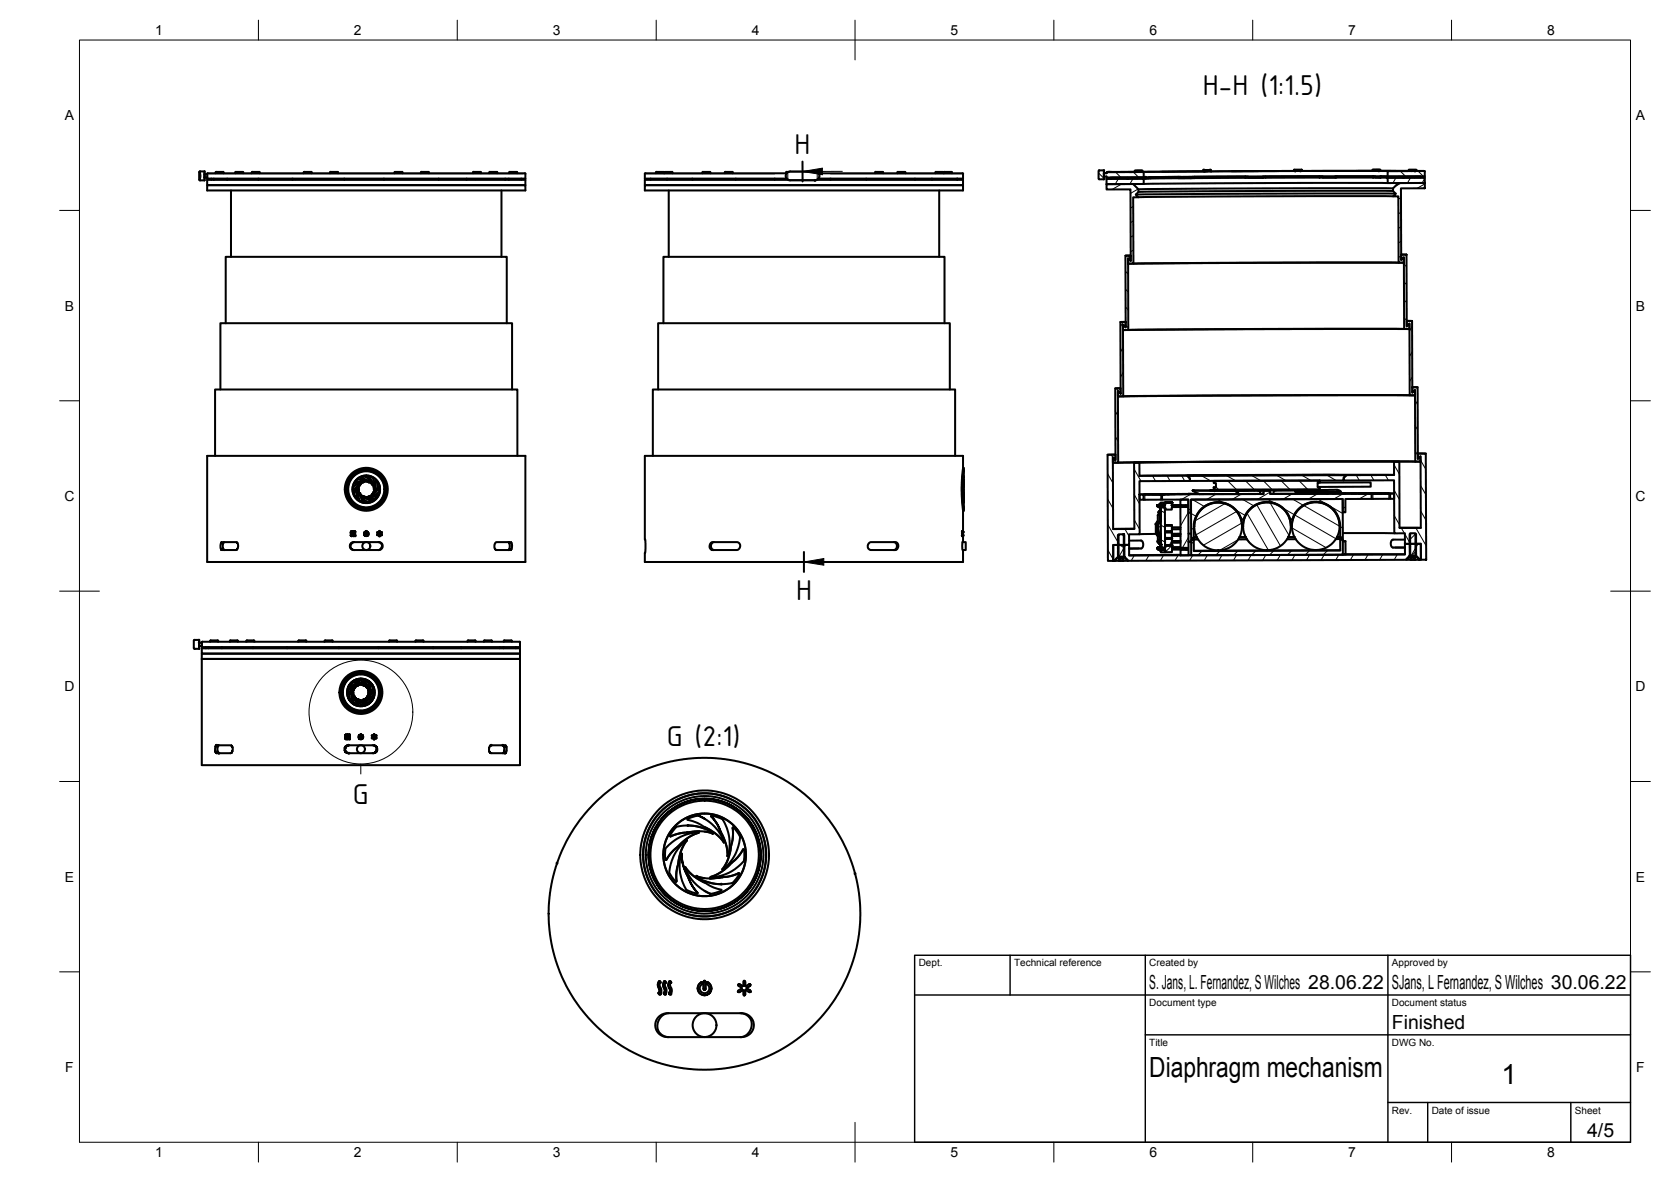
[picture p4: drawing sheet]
<svg xmlns="http://www.w3.org/2000/svg" width="420mm" height="297mm" viewBox="0 0 420 297" stroke-linecap="round" stroke-linejoin="round" font-family="sans-serif">
<defs><g id="words">
<g font-size="7.8">
<text x="302.4" y="23.9">H-H (1:1.5)</text>
<text x="199.8" y="38.6">H</text>
<text x="200.2" y="150.7">H</text>
<text x="167.7" y="187.5">G (2:1)</text>
<text x="88.7" y="202">G</text>
</g>
<g font-size="7">
<text x="289" y="270.6">Diaphragm mechanism</text>
<text x="377.5" y="272.3">1</text>
</g>
<g font-size="4.9">
<text x="289" y="248.5">S. Jans, L. Fernandez, S Wilches 28.06.22</text>
<text x="350" y="248.5">SJans, L Fernandez, S Wilches 30.06.22</text>
<text x="350" y="258.6">Finished</text>
<text x="399.1" y="285.7">4/5</text>
</g>
<g font-size="3.5">
<text x="39" y="8.8">1</text>
<text x="89" y="8.8">2</text>
<text x="139" y="8.8">3</text>
<text x="189" y="8.8">4</text>
<text x="239" y="8.8">5</text>
<text x="289" y="8.8">6</text>
<text x="339" y="8.8">7</text>
<text x="389" y="8.8">8</text>
<text x="16.3" y="30.2">A</text>
<text x="411.3" y="30.2">A</text>
<text x="16.3" y="78">B</text>
<text x="411.3" y="78">B</text>
<text x="16.2" y="125.9">C</text>
<text x="411.2" y="125.9">C</text>
<text x="16.2" y="173.7">D</text>
<text x="411.2" y="173.7">D</text>
<text x="16.3" y="221.6">E</text>
<text x="411.3" y="221.6">E</text>
<text x="16.4" y="269.4">F</text>
<text x="411.4" y="269.4">F</text>
<text x="39" y="290.8">1</text>
<text x="89" y="290.8">2</text>
<text x="139" y="290.8">3</text>
<text x="189" y="290.8">4</text>
<text x="239" y="290.8">5</text>
<text x="289" y="290.8">6</text>
<text x="339" y="290.8">7</text>
<text x="389" y="290.8">8</text>
</g>
<g font-size="2.5">
<text x="231" y="242.9">Dept.</text>
<text x="255" y="242.9">Technical reference</text>
<text x="289" y="242.9">Created by</text>
<text x="350" y="242.9">Approved by</text>
<text x="289" y="252.8">Document type</text>
<text x="350" y="252.8">Document status</text>
<text x="289" y="262.9">Title</text>
<text x="350" y="262.9">DWG No.</text>
<text x="350" y="279.9">Rev.</text>
<text x="360" y="279.9">Date of issue</text>
<text x="396" y="279.9">Sheet</text>
</g>
</g></defs>
<!-- layer: Visible -->
<g fill="none" stroke="#000" stroke-width=".51">
<path d="M50.2 45.3h1.2M50.2 43.1h1.2M50.3 43.1l-.2 .1v2l.2 .1M51.4 43.1v2.2M51.4 43.8l.1 .8zM51.4 43.1l.1 .7h.6M52.1 45.2h80v1.3h-80zM52.1 46.5h80v1.4h-80zM52.1 43.8v.8M52.1 44.6h-.6l-.1 .7M52.2 43.5h79.8M52.2 43.5l-.1 .3"/>
<path d="M53.1 44.9v.3M53.8 44.9v.3M54.3 43.2h1.9v.3M54.3 43.2l-.1 .3M57.1 44.9v.3M58.1 47.9v16.6M59.2 43.5l.1-.3h1.8l.1 .3M65 44.9v.3M65.2 43.2h-1.8l-.1 .3M65.2 43.2l.1 .3M73.5 44.9v.3M76.4 43.5l.1-.3h1.8l.1 .3"/>
<path d="M83 43.5l.1-.3h1.9v.3M86.6 44.9v.3M96.5 44.9v.3M99.2 43.5l.1-.3h1.9v.3M105.8 43.3v.2M105.8 43.3h2M107.8 43.3v.2M110.3 44.9v.3M117.3 44.9v.3M118.9 43.5l.2-.3h1.8v.3M123.2 43.2h1.8v.3M123.2 43.2l-.2 .3"/>
<path d="M126.1 47.9v16.6M127 44.9v.3M127.9 44.9v.3M129.9 43.2h-1.7l-.2 .3M129.9 43.2l.1 .3M131.1 44.9v.3M132 43.5l.1 1.4h-80v-.3M162.1 46.5h80v1.4h-80zM162.3 43.5h35.5M162.3 43.5l-.2 1.4h35.7M163.6 44.9v.3M166.8 43.2h-1.7l-.2 .3"/>
<path d="M166.8 43.2l.1 .1M166.9 43.3v.2M167.1 43.5l.1-.3h1.9v.3M167.7 44.9v.3M168.1 47.9v16.6M174.1 44.9v.3M178.6 43.3v.2M178.6 43.3l-1.9-.1-.1 .3M182.2 43.5l.2-.3h1.8v.3M185 44.9v.3M194.8 44.9v.3M197.7 43.3v.2"/>
<path d="M197.8 43.5l.8-.4h6.3a1.12 1.12 0 0 1 1.2 1.1 1.12 1.12 0 0 1-1.2 1.1h-6.5l-.4-.2-.4-.5v-.6zM198.2 45.2h-36.1v1.3h80v-1.3h-36.7M198.2 43.2l-.5 .1M205.4 43.2h1.2v.3M205.8 43.5h36.2M208.8 44.9v.3M217.8 44.9v.3M222 43.3v.2M222.1 43.3l-1.9-.1-.2 .3M225.6 43.5l.2-.3h1.8v.3M230.1 44.9v.3M234.3 44.9v.3"/>
<path d="M235.2 43.5l.1-.3h1.9v.3M236.2 47.9v16.6M237.4 43.5l.1-.3h1.8l.1 .3M240.7 44.9v.3M242 43.5l.1 1.4h-36.3M276.3 42.8h.1M276.4 42.8h1.2v2.2M276.4 42.8l-.2 .2v2h1.4M277.6 42.8v.7M277.6 44.3v.7M278.2 44.9h9.4v1.3l-9.4 .1zM278.2 46.3l6.7-.1 1.3 1.4 .1 .6-.7 .7 .7 .7h-1.4l.1 16.6h-1.3l-.1-1.3 .7 .7-.1-18h-6z"/>
<path d="M278.4 43.3l-.2 .2h-.6v.9h.6v.2h9.4M278.4 43.3l9.1-.1 .1 1.4M279.3 44.6h4.1v.3h-4.1zM279.3 44.9h-1.1M283.4 44.9h.1M283.5 44.6h4.3v.3h-4.3zM283.9 43.2h2M285.3 43.2l-7 .1M285.3 43.2v-.3l.3-.1h1.6l.1 .4M285.7 43.2h.1M287 43.2h-1.6M287.3 43.2h-2"/>
<path d="M288 44.5h.1M288.1 44.5v.4M288.1 44.9h-.3M288.1 44.5l-.3 .1M288.9 44.9h-.8M289.3 44.8l-1.2 .1M296.4 44.5l.1 .3h2.8M296.5 44.4l-7.6 .1M296.5 44.8l-7.2 .1M296.8 44.5h-.4M299.3 44.4v.4M299.7 44.8h-2.9"/>
<path d="M302.5 43l-15.2 .1M302.5 43.1l.1-.4h1.8l.1 .4M303.6 43.1h-11.4M304.5 43l-2 .1M304.6 43l-.1 .1M313.1 44.4v.3M313.8 44.4h-14.1M317.5 44.4v.3l-18.2 .1M317.6 44.7h-3.8M317.7 44.3l.5 .1M325.9 43h-16.2M326.9 43h.5"/>
<path d="M327.4 42.9l-22.9 .1M331.8 44.3v.3M331.8 44.6l-14.3 .1M331.8 44.3h-13.6M332.5 44.3h-.7M335.8 44.6h11.3M335.8 44.6h-3.3M335.8 44.6h-4M345.1 42.9l-17.8 .1v-.4h-1.9v.4M345.1 42.9l.1-.3h1.8l.1 .3M345.2 42.9l-15 .1M345.2 44.3v.3"/>
<path d="M345.8 44.3h-10v.3M345.8 44.6h1.3M345.8 43h7.5a.59 .59 0 0 0 .9-.3l1.9-.1 .1 .4M346.1 42.9h1M347.1 42.9h-2M347.1 42.9h7.1M347.1 44.3v.3M347.1 44.6l1.6 .1M347.2 44.3h1.5M348.7 44.4l4-.1 .1 .4h-4.1zM348.9 44.7l9.3-.1 .1 1.4h-9.4zM348.9 44.3l-61.3 .3"/>
<path d="M348.9 46l-61.3 .2M348.9 43.1l9.2-.1 .1 1.3-9.3 .1zM350.3 47.3l1.3-1.3h6.7v1.3h-6v18l.7-.6-.1 1.3h-1.2l-.1-16.7h-1.3l.6-.6-.6-.7zM350.3 47.3l-64 .3M350.3 48l-64 .2M350.3 49.3l-64 .3M350.9 48.7l-65.3 .2M352.8 44.7h.1M352.9 44.3h4.3v.3l-4.3 .1zM354.6 43h1.4M356.2 42.9l2 .1M356.2 43h-2"/>
<path d="M357.2 44.6h1.1M283 64.2h1.3v1.4l-.7-.7 .1 18h-1.3v-1.3l.6 .7zM283.7 66.2h.1M284.3 64.2h-1.3M351.7 66l-66.7 .2M352.3 63.9l1.4 .1M352.3 64h1.4v18l.7-.7-.1 1.4h-1.2l-.1-18-.7 .6zM353 66h-36.8l-32.5 .3M353 65.9v.1M55.4 97.9v-16.7h73.4v16.7M56.7 81.2v-16.7h70.7v16.7M165.5 97.9v-16.7h73.3v16.7"/>
<path d="M166.8 81.2v-16.7h70.7v16.7M280.4 97.6h1.3l.1 1.3-.7-.6 .1 18-1.4-.1v-1.3l.7 .7zM281.1 99.5v.1M281.7 80.9h1.3v1.4l-.6-.7v18l-1.3-.1v-1.2l.7 .6zM281.8 97.5l-1.4 .1M282.4 82.9h.1M283 80.9h-1.3M353.1 82.7l-69.4 .2M353.7 80.6l1.3 .1M353.7 80.7h1.3l.1 18 .7-.7-.1 1.3h-1.2l-.1-18-.7 .7zM354.4 82.7h-41.7l-30.3 .3M354.4 82.6h.1"/>
<path d="M354.5 99.3h-36l-36.1 .3M355.1 97.3h1.3M355.1 97.3h1.3l.1 18 .7-.6-.1 1.3h-1.2l-.1-18-.7 .7zM355.8 99.4h-35.5l-39.2 .2M355.8 99.3h.1M52.1 114.6h80v26.6h-80zM54.1 114.6v-16.7h76v16.7M90.7 120l.9-.3 .7 .4 .9 .7 .5 1.1-1-.9zM91.6 119.7l.5 .2M92.7 119.7l.9 .3 .3 .6 .3 1.1-.1 1.4-.3-1.4zM92.7 119.7l1.1 2.1 .2 1.3M164.1 114.6v-16.7h76.1v16.7"/>
<path d="M242.1 117.6h.2v.2l-.3 5.9 .3 4.7M242.1 117.6l-.3 4.8 .3 6M242.1 117.6v-3h-80v20.9l.2 1-.2 4.7h80v-3M242.3 118.4h.1M242.3 119.7h.1M242.3 118.4l-.2 3.5 .2 5.6M242.3 118.4l-.3 3.4 .3 5.7M242.3 117.6l-.4 4.2 .1 3.3 .3 3.3M242.3 118l-.3 3.9 .3 6-.3-4.6zM278.5 114.3h2v1.3l-.7-.7 .1 18.1 5.3-.1v-16.6h1.3v3.3l12-.1 .7 .7v.7h-12.7l.1 13.4h-2.7v2.6l-4 .1v4h-1.3zM279.8 116.2h.1M280.5 114.2l-2 .1"/>
<path d="M286.2 116.2l-6.4 .1M298.5 119.5l40-.1-.6 .7v.6l-38.7 .2v-.7zM338.5 119.4l-40 .1M350.5 116l-64 .2M350.5 119.3l-64 .3M350.8 116h6.4M351.9 116l-66.7 .2M355.9 116h-37.4l-37.3 .3M356.5 113.9l2 .1M357.2 115.9h.1M55.6 136.3l3.8-.1 .4 .6v.9l-.4 .5h-3.6l-.4-.7zM56.4 136.2l-.2 .2-.2 .6 .1 .8 .3 .4"/>
<path d="M88.2 136.6l.6-.4h6.6l.7 .5 .1 .7-.4 .6-.5 .2h-6.5l-.5-.2-.3-.4v-.6zM88.3 133.5l.2 .8-.1 .3-.2-.6zM88.3 134.5h.1M88.3 133.6h.1M88.3 134.1h.1M88.3 134.5v.1M88.3 133.5l-.1 .3 .1 .7M88.7 134.5h.1M88.7 133.5l.2 .7-.1 .4-.2-.7zM88.7 134.5l.1 .1M88.8 133.5l-.2 .3 .1 .7M88.9 123.4h.1"/>
<path d="M89.1 136.2l-.6 .3-.4 .6 .2 .8 .8 .3M89.1 122.1l1.2-.7 1.3-.3-1.4 .8-1.4 1.5v-1zM89.1 133.6h.2l-.1 1zM89.1 134.5h.1M89.1 133.6h.1M89.1 134.1h.1M89.2 134.5v.1M89.2 133.5l-.1 .2 .1 .8M89.2 121.4h.1M89.6 120.8l.4-.2 1.2-.1 1.6 .7-1.5-.2-2.1 .4zM89.7 125.2h.1M89.8 122.3l-.9 1.1"/>
<path d="M89.9 123.8l-.2 1.4M90.1 122.2l.5-.5-.6 1.3-.3 2.2-.6-.9 .3-1zM90.1 122.9l.3 1.3 1.1 2-.9-.3-.3-.4-.3-1.3zM90.1 122.9h.1M90.2 122.9l.2 1.2 1 2.1M90.2 122.9h.1M90.5 124l1 1 2 .9-.9 .3-.6-.3-1-.9zM90.5 124h.1M90.5 124l.7 .8 .9 .5M90.6 121.7h.1M90.6 121.8l-.4 .7-.3 1.3M90.6 121.1l-1.3 .3"/>
<path d="M90.7 120.5l1.4 .3M90.8 124.9h.1M91.4 124.8l1.5 .1 2.1-.4-.6 .8-.6 .1-1.3-.1zM91.4 124.8l.7 .1M91.6 121.1l-.9 .4-.9 .8M91.7 121l-1.1 .1M91.7 133.7h.2l-.2 .3 .1 .4 .4 .1 .3-.2-.3-.5 .2-.1 .3 .4-.2 .4-.3 .2-.5-.1-.2-.3zM91.8 133.6l-.3 .7 .4 .4h.4l.3-.3v-.4l-.3-.4M92 133.6h.2l-.1 .7zM92.1 121l.7 .2M92.1 126l.5 .2M92.1 120.6l1.1 .7 .5 .6"/>
<path d="M92.1 125.1l1.4 .3M92.6 126.2h.1M92.6 124.8l1.3-.7 1.5-1.6v1l-.5 .5-1.2 .6zM93.6 124.8l-1.1 .1M93.6 124.2h.1M93.7 121.9h.1M94 123.1h.1M94.3 122.2l-.3 1.2-.4 .8M94.4 120.7l.7 .8-.1 .6-.4 1-1 1.1 .6-1.3zM94.5 120.7l-.2 1.5M94.5 120.7h.1M95 124.5l-1.4 .3"/>
<path d="M95 133.8l.3 .1M95.1 136.2l.7 .3 .3 .6-.3 .8-.7 .3M95.3 134.3l-.3 .2M95.3 134.3h.1M95.3 133.9h.1M95.4 122.5l-1.5 1.6-1.3 .7M95.4 133.5l.1 .4M95.5 134.3l-.1 .4M95.5 134.3h.1M95.5 133.9h.1M95.8 133.8h.1M95.9 134.4l-.1 .1"/>
<path d="M95.9 133.8l-.3 .3 .3 .3M95.9 133.8l-.4 .1-.1-.4-.1 .4-.4-.1 .3 .3-.3 .3 .4-.1 .1 .4M95.9 134.4l-.4-.1-.1 .4M124.6 136.4l.2-.2h3.6l.3 .6-.1 1.1-.2 .3h-3.6l-.5-.7zM127.8 136.2l.3 .3 .1 .6-.1 .8-.3 .3M178.7 136.5l.4-.3h6.3l.5 .3 .2 .8-.2 .5-.5 .4h-6.3l-.4-.2-.3-.4 .1-.6zM179.6 136.2l-.6 .2-.2 .6 .1 .9 .7 .3M218.5 136.5l.4-.3h6.3l.5 .4 .2 .8-.3 .6-.4 .2h-6.3l-.5-.3-.2-.4zM224.7 136.2l.6 .3 .2 .6-.2 .9-.6 .2M242 133.5v1.1zM242 133.7h.1M242 134.1h.1"/>
<path d="M242 133.7v.9v-.1M242 133.7v-.2v1M242 134.5l.1 .1M242.1 133.7l-.1-.2v1M242.1 133.7v.9M242.1 134.6h.1M242.1 136.2l-.1 .1-.1 .7 .1 1.1 .1 .1M242.1 133.6v1.1zM242.1 128.4v6.1M242.1 136.2h.7v2h-.7M242.1 134.7v1.5M242.1 123.4h.1"/>
<path d="M242.1 128.4h.2M242.2 121.4h.1M242.2 124.4h.1M242.2 120.5h.1M242.2 122.9l.1 3.3zM242.3 123.6v.4M242.3 121.7l-.1 3.5zM242.3 122.4l-.1 .5M242.3 120h.1M242.3 127.9h.1M242.3 121.1l-.2 2.3zM242.3 124.6v.2"/>
<path d="M242.3 120v.7M242.3 121.4v.4M242.3 120v-.3v.9M242.3 126.2h.1M242.3 121.1h.1M242.3 127.5h.1M242.3 121v-.5l-.1 .9 .1-.3M242.3 126v-2v2.2M242.3 124.9v-.1v.4M242.3 124.9v.2M279.9 137l4-.1v2.7l69.4-.3v-2.6h4v4h-.4l-.9-1.1h-1.4l-1 1.1-70 .2-1-1h-1.4l-1 1.1h-.3zM281.3 134.3h1.2l.2 .2-.2 .1 .2 .1-.2 .2 .2 .2-.2 .1 .2 .2-.2 .1 .2 .2-.2 .1 .2 .2-.2 .1 .2 .2-.2 .1 .2 .2-.2 .1 .2 .1-.2 .2 .2 .2-.2 .1 .2 .2-.2 .1 .2 .2-.2 .1 .2 .2-.2 .1 .2 .1-.1 .2 .1 .1-.1 .2 .1 .1-.1 .2 .1 .5-.1 .1 1 1.2h-1.1v-.7h-1.2v.7l-1.1 .1 1.1-1.4-.2-.2 .2-.1-.2-.2 .2-.1-.2-.2 .2-.1-.2-.2 .2-.1-.2-.2 .2-.1-.2-.2 .2-.1-.2-.2 .2-.1-.2-.2 .2-.1-.2-.2 .2-.1-.2-.2 .2-.1-.2-.2 .2-.5-.2-.1 .2-.2-.2-.1 .2-.1-.2-.2 .2-.1-.2-.2 .2-.2-.2-.1z"/>
<path d="M283.9 135.9h3.1l.3 .3 .2 .6-.1 .6-.4 .4-3.1 .1M285.2 132.8l-5.3 .1M286.4 137.8l-2.5 .1M286.5 124.3h1v1.3h-1zM287.9 125.6h-.3M287.9 124.2h-.3M288.2 124.2h-.4h.3M288.9 124.2h-.4h.3M290.2 124.2h-.4h.1M290.6 131.7v2.2M290.6 133.9h.2M290.6 131.7h.2"/>
<path d="M290.8 131.3v3M290.8 134.2h-4.2M290.8 134.3l.1 .1M290.9 134.4l.1 .1M291.1 134.5v.1M291.1 127h.3zM291.1 127.1l1.8-.1v-.6h1.7v.6h3.5h.4v.3l-3.9 .1v.7h-1.7v-.7h-1.8zM291.1 127v.1M291.1 134.5v.2M291.1 132.8v1.1M291.1 131.5v1.3M291.1 131.7h.1"/>
<path d="M291.1 137.7v.4h.2M291.1 133.1h.1M291.1 132.2h.1M291.1 131.9h.1M291.1 131.8h.1M291.1 131.5h.1M291.1 132.8h.1M291.1 132.3h.1M291.1 135.8l.1 .1M291.1 131l-.2 .2M291.1 131.5h.7l.1 2.3h-.8zM291.1 134.1v.5"/>
<path d="M291.1 131.4v.1M291.1 133.7v2.1M291.2 135.9l.5 .1M291.3 137.7h1.6v-.6h1.8v.6h3.5h.1v.4h-3.6v.7h-1.8v-.7h-1.6zM291.4 127l.4-.1v.7l-.4-.2zM291.4 127l-.3 .1M291.4 127.4l.4 .2M291.4 136h-.3v.4h.3M291.4 136v.2M291.4 136h.1M291.4 128.7h.1M291.4 128.8h.1"/>
<path d="M291.4 129.3h.1M291.4 127h.1M291.4 136.4h.1M291.4 137.7h-.3h.3M291.4 137.7l-.3 .1 .2-.1M291.4 137.7l.5-.2-.5 .2M291.4 137.8l.5-.2v.7l-.4-.2zM291.4 128.8v.5M291.4 137.7l-.3 .1 .3-.1M291.4 128.6v.8v-.7M291.4 136.2v.2M291.4 135.9v.1"/>
<path d="M291.5 137.7h.1M291.5 138.1l.4 .2M291.5 135.9h.1M291.5 135.9v.8h.4M291.5 128.6l.4 .1M291.5 128.6h.1M291.5 128.6h.3M291.5 137.6v.1M291.7 130.2l.1 .5M291.7 129.3v.4M291.7 130.6v.1M291.7 131.1h.1"/>
<path d="M291.7 130.5h.1M291.7 130.3h.1M291.7 130.1h.1M291.7 129.9h.1M291.7 129.4h.1M291.7 130.7h.1M291.7 134.2l.2 .3zM291.7 129.7v.4l.1-.2M291.7 135.9v.1M291.7 136h.1M291.7 135.8l.1 .1M291.7 135.4h.1"/>
<path d="M291.7 135h.1M291.7 134.6h.1M291.7 134.2h.1M291.7 130.9v.3M291.7 136v.6h.2M291.7 135.6h.1M291.7 134.8h.1M291.7 134.4h.1M291.7 129.5v.2M291.7 129.3h.1M291.7 128.6h.1M291.8 129.5h.1"/>
<path d="M291.8 135.7l-.1-.1v.3M291.8 134.1l-.1-.1v.4M291.8 130.9h-.1M291.8 129.9h.1M291.8 135.7v.1M291.8 134.1v.1M291.8 130.7l-.1 .2v-.2M291.8 134.8h.1M291.8 134.6v.1M291.8 134.4h.1M291.8 130.8v.3h-.1zM291.8 130.2v.1z"/>
<path d="M291.8 129.3v.8M291.8 135h.1M291.8 135.8h.1M291.8 135.4h.1M291.8 130.1v.2M291.8 134.6h.1M291.8 134.2h.1M291.8 131.1l-.1 .2v-.1M291.8 135.4l-.1-.2v.4M291.8 135l-.1-.2 .1 .4M291.8 134.6l-.1-.2v.4M291.8 136v.1"/>
<path d="M291.8 135.8v.1M291.8 135.6h.1M291.8 135.4v.1M291.8 135.2h.1M291.8 135v.1M291.8 130.9h.1M291.8 130.5h.1M291.8 130.2v.1M291.8 129.6l.1 .1M291.8 130v.1M291.8 129.4h.1M291.8 129.8h.1"/>
<path d="M291.8 129.2v.1M291.8 128.6h-.3M291.8 128.6l-.2 .1 .1 .7-.6 .1v2.1M291.8 136l.1 .4M291.8 135.6v.4M291.8 135.2v.4M291.8 134.7v.5M291.8 136.2l.1 .1M291.8 135.8l.1 .1M291.8 135.4l.1 .1M291.8 126.8l-.4 .2M291.8 126.4h1.1v.5h-1.1z"/>
<path d="M291.8 126.4h1.1M291.8 127.8h.1M291.8 128.3v.1M291.8 128h.1M291.8 127h1.1M291.8 126.7v.1M291.8 127.7h.1M291.8 130.7h.1M291.8 136h.1M291.8 128v.1M291.8 127.8v.1M291.9 130.1h-.1"/>
<path d="M291.9 129.8l-.1 .1M291.9 129.2l-.1 .1M291.9 128.8l-.1 .5M291.9 129h-.1M291.9 134.6h.1M291.9 137.5l-.5 .2M291.9 137.4l-.1-9.9h1.1v10.1l-1 .1v-.2M291.9 138.2h1v.6h-1zM291.9 137.7h1M291.9 136.8v.7M291.9 138.4h.1M291.9 125.6h-4"/>
<path d="M291.9 130.7h-.1M291.9 124.2h.3M291.9 125.5l.3 .1M292.1 124.2h.3h-.4M292.2 124.2l25.5-.1v-.8h1.7v.8l25.5-.1v1.4h-6.6v3.3h-.7v-3.3l-38.1 .1v3.4h-.7v-3.4l-6.6 .1zM292.8 124.2h.2h-.4M292.9 126.4l1.7-.1zM292.9 126.3h1.7M292.9 135.3h1.8zM292.9 133.8h1.8v1.4h-1.8M292.9 132l1.8-.1zM292.9 132.1h1.8v1.4h-1.8"/>
<path d="M292.9 135.4h1.8v1.7h-1.8zM292.9 133.7h1.8M292.9 137.1h1.8M293.6 124.2h-.1h3.8h-.5M293.9 124.2h-5.8M293.9 124.2h.2h-.5M294.6 127h2.2h-2.2M294.7 134.3h2.1M294.7 136h2.1M294.7 132v.1M294.7 133.5v.3M294.7 135.2v.1"/>
<path d="M294.7 132.6h2.1M294.7 137.7h2.1h-2.1M294.7 137.7h2.1M295.4 124.2h.1l-7.6 .1M296.5 124.1h-.4M296.8 125.5h2l.1 14-2.1 .1v-1.5h1.7v-.4h-1.7v-10.3h1.7v-.4h-1.7zM296.8 126.9l-2.2 .1h2.2M296.8 127h-2.2h2.2M296.8 127h-2.2M296.8 134.7h-2.1M296.8 133h-2.1M296.8 134.1h-2.1"/>
<path d="M296.8 137.7h-2.1h2.1M296.8 136.4h-2.1M296.8 139.4l-12.9 .1M298.2 127.4h.3M298.2 127h.3M298.2 138.1h.3M298.2 137.7h.3M298.5 138.1h-.2M298.8 136.1h.7M298.9 139.5h.6M299.4 124.1h-.5M299.4 124.1h-.4"/>
<path d="M299.5 125.5l38.1-.1 .1 10.1h-.4l-.3-.5a9.9 9.9 0 0 0-.7-5.6 6.2 6.2 0 0 0-6.1-3.3 6.2 6.2 0 0 0-5.4 4.4h-.2a6.7 6.7 0 0 0-6.8-4.3 6.6 6.6 0 0 0-5.2 4.3h-.3a6.2 6.2 0 0 0-6.9-4.2 6.2 6.2 0 0 0-5.2 6v2.8l-.4 .6h-.3zM299.5 134.1h-.7M299.9 123.2l.5 .1zM299.9 123.3l1.6 .9 9.4-.1M299.9 123.2l9.5 .1M300 135.1h.2v3.4l36.8-.1v-3.4h.1l.2 .5h.4v3.9l-38.2 .1v-3.8h.3zM300 135.1l.2 .6h-.4zM300.2 135.1h.7M300.4 123.3h6.5M301.3 135.6h-1.1M301.4 124.1l-14.9 .2M301.4 124.1h.1"/>
<path d="M301.4 124.1l-10 .1h.1M304.2 123.2l.6 .1M305.2 120.8h26.7v.5h-.6v1.1h.6v.6h-26.7v-.5h.5v-1.1h-.5zM305.7 122.5h-.5M306.9 123.3l18.8-.1h.5v.4l11 .1h-10.7h-.3v.4h-.5l-.1-.9-4.5 .1-.8 .1-.1 .7h-.8v-.8h-1.7v.8h-.9v-.6l-.2-.2h-5.3v.9h-.4v-.8zM311 123.3l-6.8-.1 6.7 .1M311.7 135h1.5M312.3 132.3l-.4-2.2-.7-1.3-.8-.9-2-1.3-2.4-.4-1.9 .4-1.3 .7-.9 .8-1.2 1.9-.3 1.1-.1 1.2M312.4 123.2h1.4zM313.5 135.5l-2.2 .1M315.3 123.2h.2zM315.8 123.1l-.5 .1"/>
<path d="M316.2 123.1l.6 .1M316.9 124.1l-5.6 .1M317.8 123.2h1.4zM320.2 124.1h5.6M323.2 123.1h1.4zM323.9 135h1.6M324.6 132.3l-.5-2.4-1.4-2.1-2-1.2-2.5-.4-2.2 .6-1.9 1.4-1.2 1.9-.3 2.2M325.6 123.2h4M325.8 135.5h-2.2M326.1 123.2l-15.2 .1M326.2 124.1l7.7-.1zM331.9 121.3l12.7-.1 .1 1.1-13.4 .1"/>
<path d="M331.9 122.4h.1M332.8 123.7l1.1 .3M333.8 124h16.8M334.5 124h-.7h1.3M334.5 124h.6M335.2 124h.5M336.2 123.1l-10.1 .1M336.2 123.1h.1M336.2 123.1l.8 .3 .2 .3M336.2 134.9h.8M336.8 132.2l-.1-1.2-.4-1.3-1.3-1.9-2-1.3-2.5-.3-2.1 .5-1.9 1.3-1.2 1.9-.5 2.4M337 135l.3 .5h-.3z"/>
<path d="M337 135.5h-1.1M337 138.3l-36.8 .1M337.6 134h13M337.7 136h.6v3.3h-.6M337.7 136h.6M337.9 120.1l.6-.7h12v-3.4h1.4v16.7h5.4l-.1-18-.7 .6v-1.3h2l.1 26.7h-1.3v-4h-4v-2.7h-2.7l-.1-13.3h-12.6zM338.1 124h-.5h.7h-3.1M338.3 139.3h15M339.9 124h-.2h.5M340.6 124h.4M341.7 124h-.1h7.9M343.1 124h.5h-.1"/>
<path d="M344.3 124h-.2h.4M345.2 125.4h-.3M345.2 124h-.3M347.2 124h.2h-9.7M348.2 124h.4h-.3M348.9 124h.4h-4.6h.3M349.5 124h1v1.4h-1zM349.5 125.3l-4.3 .1M350.3 135.6l-.4 .2-.2 .7 .1 .7 .3 .4h3.2h-2.5M350.3 135.6h3M351.9 132.6l5.4 .1M354.4 134.2l.2-.2h1.3l.2 .3-.2 .2 .2 .1-.2 .2 .2 .1-.2 .2 .2 .1-.2 .2 .2 .1-.2 .2 .2 .1-.2 .2 .2 .1-.2 .2 .2 .1-.2 .2 .2 .1-.2 .1 .2 .2-.2 .2 .2 .1-.2 .2 .2 .1-.2 .2 .2 .1-.2 .2 .2 .4-.2 .2 .2 .1-.2 .2 .2 .1-.2 .2 1 1.4h-1l-.1-.7h-1.1v.7h-1.1l1-1.2-.2-.2 .2-.1-.2-.2 .2-.2-.2-.1 .2-.2-.2-.1 .2-.2-.2-.1 .2-.1-.2-.2 .2-.2-.2-.1 .2-.1-.2-.2 .2-.2-.2-.1 .2-.2-.2-.1 .2-.2-.2-.1 .2-.1-.2-.2 .2-.1-.2-.2 .2-.2-.2-.1 .2-.2-.2-.1 .2-.2-.2-.1 .2-.2z"/>
<path d="M355 140v.7M355.6 140v.7h.3h-.3M281.6 140.2v.7M281.6 140.9h-.3h.9M282.2 140.2v.7h.3h-.9M355 140.7h-.3h.9M355.6 140.7h-.6M50 160.8v2.3M50.7 162.9h80v1.4h-80zM50.7 165.6v26.7h80v-26.7M50.7 165.6h80M50.7 165.6v-1.3h80v1.3"/>
<path d="M50.7 161.4v.1M50.8 161.5v.9M50.8 161.5h-.7v.9v-1.6h-1.2l-.2 .2 .1 2 1.3 .1v-.8l.7 .1M50.9 161.3h79.7M50.9 161.3l-.2 .1M51.8 162.6v.3M52.4 162.6v.3M54.7 160.9h-1.7l-.1 .4M54.7 160.9l.2 .2M54.8 161.1v.2M55.8 162.6v.3M59.8 161.1v.2"/>
<path d="M59.8 161.1l-1.9-.2-.1 .4M61.9 161.1v.2M62 161.1l1.8-.2 .1 .4M63.6 162.6v.3M72.2 162.6v.3M75.1 160.9l1.9 .1v.3M75.2 160.9l-.2 .4M81.6 161.1v.2M83.5 160.9l-1.9 .2M83.5 160.9l.2 .2M83.6 161.1v.2M85.2 162.6v.3"/>
<path d="M87.6 173.4l1.2-.9 1.5-.4-1.4 .8-1.4 1.5zM88.3 171.8l1.6-.2 1.5 .6-1.3-.2-2.2 .5zM88.3 176.3h.1M88.5 173.4l-1 1M88.5 174.8l-.2 1.5M88.7 173.3l.5-.5-.6 1.2-.3 2.3-.5-.9 .3-1.1zM88.8 173.9l.3 1.5 1 1.9-.9-.4-.3-.6-.3-1.1zM88.8 173.9h.1M88.8 173.9l.2 1.3 1.1 2.1M89.1 175.1l1 .9 2.1 1-.9 .3-.6-.3-1.1-.9zM89.1 175.1l.6 .6 1 .6M89.2 172.8h.1"/>
<path d="M89.2 172.8l-.4 .9-.3 1.1M89.3 172.2l-1.4 .3M89.3 171l.9-.3 .6 .3 .9 .8 .7 1.2-1-1zM89.3 171.6l1.4 .2M89.4 176h.1M90 175.8l1.5 .2 2.2-.4-.6 .8-.7 .1-1.3-.2zM90.1 175.8l.6 .2M90.2 170.7l.5 .3M90.2 172.1l-1 .6-.7 .7M90.3 172l-1 .2M90.7 172l.7 .2M90.7 177l.5 .3"/>
<path d="M90.7 171.7l1.1 .6 .6 .7M90.7 176.2l1.4 .3M91.2 175.9l1.3-.7 1.5-1.6v.9l-.4 .5-1.2 .7zM91.3 170.8l1 .2 .3 .8 .2 .9-.1 1.4-.3-1.5zM91.4 170.7l1 1.9 .3 1.5M92.4 173h.1M93.1 171.7l.6 .8-.1 .7-.5 1.2-.9 .8 .6-1.1zM93.1 171.7l-.2 2.2-.6 1.3M93.1 171.7h.1M93.6 175.6l-2.4 .4M93.6 175.6h.1M94 173.6h.1"/>
<path d="M94 173.6l-1.5 1.6-1.2 .7M95.2 162.6v.3M97.8 161.1v.2M97.9 161.1h2M99.8 161.1v.2M104.5 161.3l.1-.4 1.8 .1 .1 .3M108.9 162.6v.3M116 162.6v.3M117.6 161.3l.1-.4 1.9 .1v.3M121.7 161.1v.2M123.5 160.9l-1.8 .2M123.6 160.9l.1 .2"/>
<path d="M123.7 161.1v.2M125.7 162.6v.3M126.6 162.6v.3M126.7 161.3l.1-.4 1.9 .1v.3M129.7 162.6v.3M130.6 161.3l.2 .1M130.7 161.4v1.2h-80v-.2M54.3 187.4l3.8-.1 .4 .6-.1 .9-.4 .5h-3.6l-.3-.7zM55.1 187.3l-.3 .1-.1 .6v.9l.4 .4M86.8 187.7l.6-.4h6.6l.7 .4 .2 .7-.2 .5-.7 .4h-6.5l-.6-.3-.2-.4zM86.9 184.6l.2 .7-.1 .4-.2-.7zM86.9 185.6h.1"/>
<path d="M86.9 184.6h.1M86.9 185.2h.1M86.9 185.6l.1 .1M87 184.6l-.2 .3 .1 .7M87.3 185.6l.2 .1M87.3 185.6l-.1-.7 .2-.3 .1 1.1M87.3 185.6h.1M87.4 185.6v.1M87.4 184.6l-.1 .2 .1 .8M87.7 187.3l-.5 .2-.4 .7 .2 .7 .7 .4M87.8 184.6h.1v1.1zM87.8 185.6h.1"/>
<path d="M87.8 184.6h.1M87.8 185.2h.1M87.8 185.6v.1M87.9 184.6l-.2 .2 .1 .8M90.3 184.8l.3-.1-.3 .6 .5 .3 .3-.3-.2-.5 .2-.1 .2 .4-.1 .5-.3 .2-.5-.1-.2-.4zM90.5 184.7l-.3 .2v.4l.4 .5 .4-.1 .3-.3v-.4l-.3-.3M90.7 184.6h.1l-.1 .7zM93.6 184.8l.4 .2M93.7 187.3l.7 .2 .3 .6-.3 .8-.7 .4M94 185.3l-.4 .2M94.1 184.6l-.1 .4-.5-.1 .4 .3-.3 .3 .4-.2 .1 .5M94.1 184.6v.4l.5-.1"/>
<path d="M94.1 184.6l.1 .4M94.2 185.3l-.1 .5M94.2 185.3h.1M94.2 185h.1M94.5 184.8l.1 .1M94.6 185.5h-.1M94.6 184.9l-.3 .3 .3 .3M94.6 185.5l-.4-.2-.1 .5M123.2 187.4l3.9-.1 .3 .8-.2 1-.2 .2h-3.6l-.4-.7zM126.4 187.3l.3 .3 .1 .5-.1 .8-.3 .4M166.9 205.1a14.2 14.2 0 0 1 10.3-4.4l-2.7 .3a14.1 14.1 0 0 0-11.3 15.2 14.1 14.1 0 0 0 14 12.7l-2.7-.2a14.1 14.1 0 0 1-7.6-23.6zM168.6 210.2h.1"/>
<path d="M170.3 212.9a11.5 11.5 0 0 0-2.9 3.2l-.1-.1-.1-.6a3 3 0 0 1 1.7-3.7 10.9 10.9 0 0 1 6.8-2.5l-2.9 1.5-2.5 2.2M171.3 214.5h.1M171.4 214.5h-.1a10.7 10.7 0 0 0 1.4 9.2l2.5 .8 .1-.2M171.4 214.6l.1 1.7 .4 1.6 1.3 2.8-1.4-3.2zM171.7 212l1-.8-1.5 2.8-.7 3.3a12 12 0 0 0-.4 4.2l-.2 .1-.7-.9a2.57 2.57 0 0 1-.7-3 11.3 11.3 0 0 1 3.2-5.7zM172.3 218l1.9 2 3 1.8a12.6 12.6 0 0 0 4.2 1.9v.1l-.9 .4a2.83 2.83 0 0 1-3.5-.4 11.1 11.1 0 0 1-4.7-5.8zM172.3 218l2 2.1 2.8 1.7M172.6 211.1h.1M172.6 211.1l-1.4 2.9-.7 3.1a12.5 12.5 0 0 0-.4 4.4l-.1 .1M172.7 209.2a10.2 10.2 0 0 0-4.1 1M172.8 209.2l3.5-.3 1.6 .2 1.3 .4M172.8 209.2a10.9 10.9 0 0 0-4.3 1l-.1-.2 .4-.6a3 3 0 0 1 3.2-1.9 11.2 11.2 0 0 1 7.3 1.9l-.1 .1"/>
<path d="M173 207.4a11.8 11.8 0 0 1 4.1 .8M175.6 205l-2.4 .6-.3 .2v.2a18.3 18.3 0 0 1 9 5.5l.1 .2M175.6 205h.1M175.6 209.2l-2.9 1.6-2.2 1.9a13.2 13.2 0 0 0-3 3.4h-.1M175.9 208.9l-3.1 .3M177.1 205.7l-1.5-.7a11.2 11.2 0 0 1 6.5 6.7h-.1M177.1 207.8l2.8 1.7 1.1 1 1 1.2M177.1 209l2.1 .5M177.2 200.7l2.7 .3a14.1 14.1 0 0 1 11.3 15.2 14.1 14.1 0 0 1-14 12.7l2.6-.2a14.1 14.1 0 0 0 11.4-15.2 14.1 14.1 0 0 0-14-12.8zM178.9 205.1l1 .1a2.8 2.8 0 0 1 2.6 2.4 10.3 10.3 0 0 1 .4 7.5M178.9 205.1v.1zM178.9 205.2a24.8 24.8 0 0 1 3.3 6l.6 1.7 .1 2.2-.3-2.5-1.2-3.3a11.1 11.1 0 0 0-2.5-4.1z"/>
<path d="M179 205l-.1 .1M182 211.7h.1M182.9 215.1h.1M183 215.1h.1M184.2 208.1a22.9 22.9 0 0 1-.9 7l-.5 1.5-1.1 1.9M184.3 208h.2l.6 .8a2.6 2.6 0 0 1 .8 3 10.7 10.7 0 0 1-4.2 6.7l1.4-2.7 .8-3.4a10.4 10.4 0 0 0 .4-4.4zM184.4 207.9l-.2 .2M184.4 207.9h.1M185.7 219.5a9.5 9.5 0 0 1-4.1 .9M185.7 219.5l.2 .1-.6 .9a2.6 2.6 0 0 1-2.7 1.6 11 11 0 0 1-7.5-1.9M185.7 219.5a9.8 9.8 0 0 1-4.1 .9M185.7 219.4v.1"/>
<path d="M185.7 219.4h.1M186.9 213.5h-.1a17.9 17.9 0 0 1-8.1 6.9v.1M186.9 213.5h.1M169.9 221.6h.1M173.2 220.7a10.4 10.4 0 0 0 2.1 3.6 9.6 9.6 0 0 1-2.1-3.6zM175.2 220.2l1.9 .5M175.2 220.2l1.3 .4 1.6 .2 3.5-.4-3.2 .4M175.3 224.3l-.1 .2M177.1 221.4a10.9 10.9 0 0 0 4.3 .8M177.1 223.9l1.5 .7M178.7 220.4l2.8-1.4 2.5-2.2a9.4 9.4 0 0 0 2.8-3.3l.3 .1 .1 .7a2.91 2.91 0 0 1-1.5 3.4 10.5 10.5 0 0 1-7 2.7zM165.6 255.6a3.1 3.1 0 0 1 2.3-1h18.6a3 3 0 0 1 3 3 3 3 0 0 1-3 3h-18.6a3 3 0 0 1-2.9-1.7 3 3 0 0 1 .6-3.3z"/>
<path d="M165.7 248.4a.84 .84 0 0 1 0 1.1l.1-.4zM165.9 246.6a1.21 1.21 0 0 0-.2 1.8v-.1a1.18 1.18 0 0 1 .2-1.7l.1 .3a1.69 1.69 0 0 0 .3 1.8v.3a.61 .61 0 0 1-.6 .9v-.4l.2 .4M167 246.6l.4 .1-.2 1 .4 1-.3 1.1-.3 .1-.1-.3 .3 .3M167 248.4a.9 .9 0 0 1 0 1.1l.2-.4zM167 246.6a1.57 1.57 0 0 0 0 1.8M167.2 246.6h-.2a1.36 1.36 0 0 0 0 1.8M168.2 254.6a3 3 0 0 0-2.9 2.9 3 3 0 0 0 2.6 3.1h.3M168.3 246.6l.4 .1-.2 .6 .2 .8a1.04 1.04 0 0 1-.4 1.8v-.4l.2 .4M168.3 248.4l.2 .4-.2 .7 .2-.7zM168.3 246.6v.1a1.51 1.51 0 0 0 0 1.7M168.5 246.5v.1a1.25 1.25 0 0 0-.2 1.8M176.4 246.9a1.71 1.71 0 0 0-.9 1.9 1.71 1.71 0 0 0 1.6 1.3l-1-.4-.6-.7a1.42 1.42 0 0 1 1.1-2.1 .5 .5 0 0 1-.4 .7l-.3 .7 .2 .6 .4 .5 .8 .2 .6-.3 .4-.6v-.7l-.4-.5a.3 .3 0 0 1-.3-.4 .3 .3 0 0 1 .5-.2 1.72 1.72 0 0 1 .7 2 1.72 1.72 0 0 1-1.7 1.2l1.1-.4 .6-.7a1.7 1.7 0 0 0-.9-2.1"/>
<path d="M176.9 246.8v1.7M176.9 248.5l.1 .2M176.9 246.7l.2-.2-.2 .3zM177 248.7h.1zM177.1 246.5l.3 .2v1.8l-.2 .2 .2-.2v-1.8zM185.8 247.3l1 .5-.9-.5-.3 .1v.3l.9 .7-.8 .5-.1 .3 .3 .1 .9-.5M186.1 254.6a3 3 0 0 1 2.9 3 3 3 0 0 1-2.9 3M186.8 248.8l.1 .1v1l.2 .2M186.8 248.8l-1 .5M186.8 248.8h.1M187.1 246.6l.2 .1v1.1h.2M187.1 246.6l-.2 .1-.1 1.1"/>
<path d="M187.1 246.6l.3 .1 .1 1.1 .9-.5 .3 .1M187.4 248.8l-.1 1.1-.2 .2M187.4 248.8h.1M187.7 248.2v.2M187.7 248.4l.9 .5-.2 .4M187.8 248.2v.2M187.8 248.4l.8 .5 .1 .3-.3 .1-.9-.5-.1 1.1-.3 .2M188.4 247.3l.2 .1M188.6 247.4l-.1 .4-.8 .4M188.6 247.4h.1M188.7 247.4l-.1 .4-.8 .4M188.7 247.4h.1"/>
<circle cx="92.1" cy="123" r="5.2"/>
<circle cx="92.1" cy="123" r="4.9"/>
<circle cx="92.1" cy="123" r="3.5"/>
<circle cx="92.1" cy="123" r="4.7"/>
<circle cx="92.1" cy="123" r="5.4"/>
<circle cx="92.1" cy="123" r="4.5"/>
<circle cx="92.1" cy="137.2" r="1.01"/>
<circle cx="306.3" cy="132.3" r="6"/>
<circle cx="318.6" cy="132.3" r="6"/>
<circle cx="330.8" cy="132.2" r="6"/>
<circle cx="90.7" cy="174" r="5.2"/>
<circle cx="90.7" cy="174" r="4.9"/>
<circle cx="90.7" cy="174" r="3.5"/>
<circle cx="90.7" cy="174" r="4.7"/>
<circle cx="90.7" cy="174" r="5.4"/>
<circle cx="90.7" cy="174" r="4.5"/>
<circle cx="90.8" cy="174" r="5.2"/>
<circle cx="90.8" cy="188.3" r="1.01"/>
<circle cx="177.2" cy="214.8" r="10.4"/>
<circle cx="177.2" cy="214.8" r="13.6"/>
<circle cx="177.2" cy="214.8" r="14.8"/>
<circle cx="177.2" cy="214.8" r="15.5"/>
<circle cx="177.2" cy="214.8" r="16.2"/>
<circle cx="177.1" cy="229.6" r="39.2"/>
<circle cx="177.2" cy="257.6" r="3"/>
</g>
<!-- layer: Visible Narrow -->
<g fill="none" stroke="#000" stroke-width=".25">
<path d="M50.1 43.3h.1M50.1 45.2h.1M50.2 43.3v.1M50.2 43.2l.2-.1v.2M50.2 43.4l.2 .6-.2 1M50.2 45v.2M50.2 43.5v1.4M50.2 45l.2 .1M50.4 43.3l-.2 .1M50.4 43.3l.1 1-.1 1-.2-.1M52.6 43.7h79M54.2 43.3h2"/>
<path d="M57.3 44.9v.3M59.2 43.3h1.9M63.3 43.3h2M74.3 44.9v.3M76.4 43.3h1.9M83 43.3h2M98.1 44.9v.3M99.2 43.3h2M105.8 43.3h2M119 43.3h1.9M119.6 44.9v.3M123 43.3h2"/>
<path d="M128 44.9v.3M128.1 43.3h1.9M130.6 44.9v.3M162.2 43.7h32.6M163.6 44.9v.3M164.9 43.3h2M167.1 43.3h2M174.5 44.9v.3M176.6 43.3h2M182.3 43.3h1.9M195.9 44.9v.3M197.7 43.3h.2"/>
<path d="M198 43.3l.1 .1M198.1 43.4l-.5 .8 .5 .8M198.1 45l.6 .3M198.1 43.5v1.4M198.1 45l-.1 .1M198.7 43.1l-.6 .3M199 43.3h5.6M199 45.2h5.6M205.5 43.4l.5 .8-.5 .8M205.5 43.5v1.4M205.5 45l.1 .1M205.6 43.3l-.7-.2 .6 .3"/>
<path d="M205.6 43.3l.4 .6v.7l-.4 .5-.7 .2v-.1l.6-.2M205.6 43.3l-.1 .1M205.7 43.3h.9M208.8 43.7h33.2M219.8 44.9v.3M220 43.3h2M225.7 43.3h1.9M235.2 43.3h2M236.9 44.9v.3M237.4 43.3h2M284.3 43.2h.1M284.7 43.2l-6.3 .1"/>
<path d="M285.2 43.2h-1.2h.2M285.5 42.8h1.7zM285.9 43.2h-1.6M286.8 43.2h-1.3h.3M287.3 43h-2M289.3 44.5v.3M292.3 43.1h1.3M300.3 44.5v.3M301.6 43l-13.7 .1M301.9 43.1h-9.2M303 43l-9 .1M304.4 42.7h-1.7"/>
<path d="M304.5 42.8h-2M304.5 43v.1M310.1 43h-.4h1.1M310.2 43h.1M318.2 44.4v.3M324.3 43h-18.8M324.6 43h-13.7M325.1 43h-13.5M327.4 42.8h-2M327.4 42.9l-.4 .1M331 43h-.8h.6M331.2 43h.1"/>
<path d="M336.1 44.3v.3M344.3 42.9h-16M344.5 42.9l-12.6 .1M344.5 42.9l-12.8 .1M345.2 42.6h1.7zM346.2 42.9h.9h-1.2l.1 .1M346.6 42.9l7.3 .1M346.8 42.9h.1M347.1 42.7h-2M347.1 44.3v.3M347.2 42.9h.1M347.5 42.9h6.4"/>
<path d="M347.6 42.9h6.3M348.5 43.1l-60.5 .2M348.6 43l-60.7 .2M354.4 42.6h1.7zM356 43h-1.3M356 43h.1M356.2 42.8h-2M356.4 42.9l1.7 .1M92.7 119.8h.1M242.3 120h.1M242.3 119.7h.1M86.9 123h.1"/>
<path d="M88.6 123h.1M88.7 134.6h.1M88.8 134.3h.1M89 133.8h.1M89.2 134.6h.1M89.2 134.3h.1M89.7 125.2h.1M90.5 124h.1M92.1 134.2h.1M92.1 133.6h.1M94 123h.1M94.5 120.7h.1"/>
<path d="M95.3 134.3h.1M95.3 133.9h.1M95.5 134.3h.1M95.5 134.6h.1M95.5 133.9h.1M95.5 133.6h.1M95.5 123h.1M95.6 134.2h.1M95.6 134.1h.1M95.9 134.3h.1M95.9 133.9h.1M95.9 134.4h.1"/>
<path d="M95.9 133.8h.1M241.8 123h.2M242 133.8h.1M242 134.3h.1M242 133.5h.1M242.1 134.6h.1M242.3 126.2h.1M286.4 137.8h.5M287.9 124.3v1.2M290.6 131.7h.2h-.2M290.6 131.7h.1M290.6 133.9h.1"/>
<path d="M290.6 133.9h.2M290.6 131.7h.2M290.6 131.8v2M290.8 131.3h.1M290.8 134.3h.1M290.9 131.2l-.1 .1M290.9 131.2l.1-.1zM290.9 131.5v2.7M290.9 131.2v.1M290.9 131.2h.1M290.9 134.3v.1M290.9 134.3l.1 .2"/>
<path d="M291 131.1v.2M291 131.3h-.1M291 131.4v2.8M291 131.3h.1M291.1 134.4h.1M291.1 134.5h.1M291.1 131l-.1 .1M291.1 135.8l.1 .1M291.2 129.5v1.9M291.2 129.4h.1M291.2 129.4l-.1 .1M291.2 133.9v1.8"/>
<path d="M291.2 135.9h.5M291.4 126.9v.1M291.4 127.4v.1M291.4 136.1l.1 .1M291.4 136h.1M291.4 136.2v.1M291.4 136.4h.1M291.4 137.7h.1M291.5 128.6h.1M291.5 138.1v.1M291.5 128.7v.7M291.5 135.9h.2"/>
<path d="M291.5 136.7h.3M291.6 129.4h.1M291.6 128.7h.2M291.7 136.5h.2M291.7 136.1h.1M291.7 129.3v.1h-.5M291.7 129.7v.2M291.7 130.1v.2M291.7 130.5v.2M291.7 134.2l.1 .2M291.7 134.6l.1 .2M291.7 135l.1 .2"/>
<path d="M291.7 135.4l.1 .2M291.7 135.8v.2M291.7 128.6h.1M291.7 129.3v.1M291.7 129.7v.1M291.8 130.1v.1M291.8 130.5v.2M291.8 130.9l-.1 .2M291.8 135.9v.1M291.9 124.3v1.2M292.1 124.2h.1M297.2 124.1v.1"/>
<path d="M310.9 124.1h-9.4M311.1 123v.2M312.2 131.3a6 6 0 0 0-5.9-5.1 6 6 0 0 0-5.9 5.1M313 123.3h-1.7M315.2 123v.2M315.8 123.1l.9 .1M321.8 123v.2M324.1 123.2h1.6M324.5 131.2a6 6 0 0 0-6-5 6 6 0 0 0-5.9 5.1M325.6 123.2h-14.1M325.9 123v.1M328.3 123.1l-2.6 .1"/>
<path d="M334.5 124h.1M336.2 123.1l-10 .1M336.8 131.2a6 6 0 0 0-6-5.1 6 6 0 0 0-5.9 5.1M345.2 124h.1M345.2 124.1v1.2M345.7 124h.1M349.2 124.1v1.2M350.3 137.6h.5M161.7 214.8h.1M163.1 214.8h.1M166.8 214.8h.1M167.6 216h.1"/>
<path d="M168.6 210.2h.1M172.4 218h.1M181.7 218.4h.1M182 211.7h.1M182.9 215.1h.1M184.2 208.1h.1M184.3 207.9h.1M185.7 219.5h.1M187.5 214.8h.1M191.2 214.8h.1M170 221.6h.1M175.3 224.3h.1"/>
<path d="M175.3 224.5h.1M165.4 247.5h.1M165.7 249.9h.1M165.8 248.9h.1M167 249.9h.1M167.2 248.9h.1M168 247.5h.1M168.3 249.9h.1M168.5 248.9h.1M176.3 246.9h.1M178.9 248.4h.1M185.9 247.3h.1"/>
<path d="M185.9 249.3h.1M186.7 247.8h.1M186.7 248.8h.1M187.3 249.9h.1M187.3 248.9h.1M187.3 246.8h.1M187.3 247.7h.1M187.7 248.2h.1M187.7 248.4h.1M188.5 247.8h.1M188.5 248.9h.1M188.6 247.4h.1"/>
<path d="M188.6 249.2h.1"/>
</g>
<g fill="#000" stroke="#000" stroke-width=".25">
<circle cx="91.6" cy="119.7" r=".11"/>
<circle cx="92.7" cy="119.7" r=".11"/>
<circle cx="87.4" cy="123" r=".11"/>
<circle cx="88.2" cy="133.8" r=".11"/>
<circle cx="88.3" cy="134.6" r=".11"/>
<circle cx="88.3" cy="134.3" r=".11"/>
<circle cx="88.9" cy="123.4" r=".11"/>
<circle cx="89.3" cy="121.4" r=".11"/>
<circle cx="90.6" cy="121.8" r=".11"/>
<circle cx="91.5" cy="126.1" r=".11"/>
<circle cx="91.5" cy="126.2" r=".11"/>
<circle cx="91.5" cy="134.1" r=".11"/>
<circle cx="91.6" cy="121.1" r=".11"/>
<circle cx="91.8" cy="133.6" r=".11"/>
<circle cx="92" cy="134.2" r=".11"/>
<circle cx="92" cy="133.6" r=".11"/>
<circle cx="92.2" cy="134.2" r=".11"/>
<circle cx="92.2" cy="133.6" r=".11"/>
<circle cx="92.4" cy="133.6" r=".11"/>
<circle cx="92.6" cy="126.2" r=".11"/>
<circle cx="92.6" cy="124.8" r=".11"/>
<circle cx="92.7" cy="134.1" r=".11"/>
<circle cx="93.6" cy="124.2" r=".11"/>
<circle cx="93.7" cy="121.9" r=".11"/>
<circle cx="94.4" cy="120.7" r=".11"/>
<circle cx="94.9" cy="124.5" r=".11"/>
<circle cx="95" cy="133.8" r=".11"/>
<circle cx="95" cy="134.5" r=".11"/>
<circle cx="96.8" cy="123" r=".11"/>
<circle cx="242" cy="133.5" r=".11"/>
<circle cx="242" cy="134.6" r=".11"/>
<circle cx="242" cy="133.8" r=".11"/>
<circle cx="242.1" cy="123.3" r=".11"/>
<circle cx="242.1" cy="134.1" r=".11"/>
<circle cx="242.1" cy="133.6" r=".11"/>
<circle cx="242.1" cy="122.9" r=".11"/>
<circle cx="242.1" cy="123.4" r=".11"/>
<circle cx="242.1" cy="133.8" r=".11"/>
<circle cx="242.2" cy="120.6" r=".11"/>
<circle cx="242.2" cy="125.2" r=".11"/>
<circle cx="242.2" cy="122.9" r=".11"/>
<circle cx="242.3" cy="124" r=".11"/>
<circle cx="242.3" cy="121.7" r=".11"/>
<circle cx="242.3" cy="124.8" r=".11"/>
<circle cx="242.3" cy="126.2" r=".11"/>
<circle cx="288.1" cy="124.2" r=".11"/>
<circle cx="288.9" cy="124.2" r=".11"/>
<circle cx="290.2" cy="124.2" r=".11"/>
<circle cx="290.6" cy="131.7" r=".11"/>
<circle cx="291" cy="131.1" r=".11"/>
<circle cx="291.4" cy="127" r=".11"/>
<circle cx="291.4" cy="137.7" r=".11"/>
<circle cx="291.4" cy="137.6" r=".11"/>
<circle cx="291.9" cy="124.2" r=".11"/>
<circle cx="292.8" cy="124.2" r=".11"/>
<circle cx="293.9" cy="124.2" r=".11"/>
<circle cx="294" cy="124.2" r=".11"/>
<circle cx="295.4" cy="124.2" r=".11"/>
<circle cx="296.5" cy="124.1" r=".11"/>
<circle cx="299.4" cy="124.1" r=".11"/>
<circle cx="335.2" cy="124" r=".11"/>
<circle cx="337.6" cy="124" r=".11"/>
<circle cx="337.7" cy="124" r=".11"/>
<circle cx="339.9" cy="124" r=".11"/>
<circle cx="340.5" cy="124" r=".11"/>
<circle cx="341.7" cy="124" r=".11"/>
<circle cx="343.1" cy="124" r=".11"/>
<circle cx="344.3" cy="124" r=".11"/>
<circle cx="345" cy="124" r=".11"/>
<circle cx="347.3" cy="124" r=".11"/>
<circle cx="348.1" cy="124" r=".11"/>
<circle cx="348.9" cy="124" r=".11"/>
<circle cx="172.7" cy="211.2" r=".11"/>
<circle cx="175.6" cy="209.3" r=".11"/>
<circle cx="175.6" cy="205" r=".11"/>
<circle cx="178.9" cy="205.1" r=".11"/>
<circle cx="178.9" cy="205.2" r=".11"/>
<circle cx="178.6" cy="224.6" r=".11"/>
<circle cx="178.7" cy="220.4" r=".11"/>
<circle cx="175.4" cy="248.4" r=".11"/>
<circle cx="176.9" cy="248.5" r=".11"/>
<circle cx="176.9" cy="246.8" r=".11"/>
<circle cx="177" cy="246.6" r=".11"/>
<circle cx="177" cy="248.6" r=".11"/>
<circle cx="177.3" cy="248.6" r=".11"/>
<circle cx="177.3" cy="246.6" r=".11"/>
<circle cx="177.4" cy="248.5" r=".11"/>
<circle cx="177.4" cy="246.8" r=".11"/>
<circle cx="178" cy="246.9" r=".11"/>
</g>
<!-- layer: Visible -->
<g fill="#000" stroke="#000" stroke-width=".25">
<circle cx="204.9" cy="45.3" r=".24"/>
<circle cx="204.9" cy="43.1" r=".24"/>
<circle cx="288" cy="44.5" r=".24"/>
<circle cx="302.7" cy="42.7" r=".24"/>
<circle cx="302.9" cy="43.1" r=".24"/>
<circle cx="304.3" cy="42.7" r=".24"/>
<circle cx="325.7" cy="43" r=".24"/>
<circle cx="327" cy="43" r=".24"/>
<circle cx="346.7" cy="42.9" r=".24"/>
<circle cx="355.8" cy="43" r=".24"/>
<circle cx="88.3" cy="134.5" r=".24"/>
<circle cx="88.4" cy="133.7" r=".24"/>
<circle cx="88.4" cy="134.6" r=".24"/>
<circle cx="88.7" cy="134.5" r=".24"/>
<circle cx="88.7" cy="134.1" r=".24"/>
<circle cx="88.7" cy="133.6" r=".24"/>
<circle cx="88.8" cy="133.7" r=".24"/>
<circle cx="88.8" cy="134.6" r=".24"/>
<circle cx="88.9" cy="123.4" r=".24"/>
<circle cx="89.1" cy="134.5" r=".24"/>
<circle cx="89.2" cy="121.4" r=".24"/>
<circle cx="89.3" cy="133.7" r=".24"/>
<circle cx="89.3" cy="134.6" r=".24"/>
<circle cx="89.7" cy="125.2" r=".24"/>
<circle cx="89.8" cy="122.3" r=".24"/>
<circle cx="89.9" cy="123.8" r=".24"/>
<circle cx="90.5" cy="124" r=".24"/>
<circle cx="90.6" cy="121.1" r=".24"/>
<circle cx="90.7" cy="120.5" r=".24"/>
<circle cx="91.4" cy="124.8" r=".24"/>
<circle cx="91.9" cy="133.7" r=".24"/>
<circle cx="92.1" cy="134.3" r=".24"/>
<circle cx="92.1" cy="133.5" r=".24"/>
<circle cx="92.2" cy="133.7" r=".24"/>
<circle cx="92.8" cy="121.2" r=".24"/>
<circle cx="93.4" cy="121" r=".24"/>
<circle cx="93.5" cy="125.4" r=".24"/>
<circle cx="93.6" cy="124.8" r=".24"/>
<circle cx="94.4" cy="123.6" r=".24"/>
<circle cx="94.9" cy="133.8" r=".24"/>
<circle cx="94.9" cy="134.4" r=".24"/>
<circle cx="94.9" cy="124.5" r=".24"/>
<circle cx="95.3" cy="122.5" r=".24"/>
<circle cx="95.4" cy="122.5" r=".24"/>
<circle cx="95.4" cy="134.7" r=".24"/>
<circle cx="95.4" cy="133.5" r=".24"/>
<circle cx="95.9" cy="133.8" r=".24"/>
<circle cx="95.9" cy="134.4" r=".24"/>
<circle cx="242" cy="134.5" r=".24"/>
<circle cx="242" cy="134.1" r=".24"/>
<circle cx="242" cy="134.6" r=".24"/>
<circle cx="242" cy="133.7" r=".24"/>
<circle cx="242.1" cy="134.6" r=".24"/>
<circle cx="242.1" cy="133.7" r=".24"/>
<circle cx="242.1" cy="122.4" r=".24"/>
<circle cx="242.1" cy="134.5" r=".24"/>
<circle cx="242.2" cy="125.2" r=".24"/>
<circle cx="242.2" cy="124" r=".24"/>
<circle cx="242.2" cy="121.7" r=".24"/>
<circle cx="242.2" cy="125.9" r=".24"/>
<circle cx="242.3" cy="126.2" r=".24"/>
<circle cx="242.3" cy="124.8" r=".24"/>
<circle cx="242.3" cy="120.6" r=".24"/>
<circle cx="282.5" cy="134.3" r=".24"/>
<circle cx="290.6" cy="131.7" r=".24"/>
<circle cx="291" cy="131.1" r=".24"/>
<circle cx="291.1" cy="127" r=".24"/>
<circle cx="291.1" cy="127.1" r=".24"/>
<circle cx="291.1" cy="137.7" r=".24"/>
<circle cx="291.1" cy="137.8" r=".24"/>
<circle cx="291.1" cy="136" r=".24"/>
<circle cx="291.1" cy="134.6" r=".24"/>
<circle cx="291.1" cy="134.4" r=".24"/>
<circle cx="291.1" cy="133.1" r=".24"/>
<circle cx="291.1" cy="133.7" r=".24"/>
<circle cx="291.1" cy="133.4" r=".24"/>
<circle cx="291.1" cy="133.9" r=".24"/>
<circle cx="291.1" cy="133.3" r=".24"/>
<circle cx="291.1" cy="134.5" r=".24"/>
<circle cx="291.1" cy="134.2" r=".24"/>
<circle cx="291.1" cy="134.1" r=".24"/>
<circle cx="291.1" cy="133.8" r=".24"/>
<circle cx="291.4" cy="127" r=".24"/>
<circle cx="291.4" cy="129" r=".24"/>
<circle cx="291.4" cy="128.8" r=".24"/>
<circle cx="291.4" cy="136" r=".24"/>
<circle cx="291.4" cy="128.7" r=".24"/>
<circle cx="291.4" cy="137.7" r=".24"/>
<circle cx="291.4" cy="128.6" r=".24"/>
<circle cx="291.4" cy="129.4" r=".24"/>
<circle cx="291.5" cy="128.6" r=".24"/>
<circle cx="291.5" cy="135.9" r=".24"/>
<circle cx="291.8" cy="130.3" r=".24"/>
<circle cx="291.8" cy="128.6" r=".24"/>
<circle cx="291.8" cy="136.4" r=".24"/>
<circle cx="291.8" cy="126.8" r=".24"/>
<circle cx="291.8" cy="126.7" r=".24"/>
<circle cx="291.8" cy="127.8" r=".24"/>
<circle cx="291.8" cy="128.1" r=".24"/>
<circle cx="291.9" cy="138.4" r=".24"/>
<circle cx="291.9" cy="137.4" r=".24"/>
<circle cx="291.9" cy="136.8" r=".24"/>
<circle cx="291.9" cy="136.9" r=".24"/>
<circle cx="291.9" cy="137.5" r=".24"/>
<circle cx="292.9" cy="126.8" r=".24"/>
<circle cx="292.9" cy="127.7" r=".24"/>
<circle cx="292.9" cy="138.4" r=".24"/>
<circle cx="292.9" cy="137.5" r=".24"/>
<circle cx="294.6" cy="126.4" r=".24"/>
<circle cx="294.6" cy="126.3" r=".24"/>
<circle cx="294.7" cy="137.1" r=".24"/>
<circle cx="294.7" cy="135.4" r=".24"/>
<circle cx="305.4" cy="123.3" r=".24"/>
<circle cx="50.1" cy="161.5" r=".24"/>
<circle cx="87.5" cy="174.4" r=".24"/>
<circle cx="87.9" cy="172.5" r=".24"/>
<circle cx="88.4" cy="176.2" r=".24"/>
<circle cx="88.5" cy="173.4" r=".24"/>
<circle cx="88.5" cy="174.8" r=".24"/>
<circle cx="89.1" cy="175.1" r=".24"/>
<circle cx="89.3" cy="172.2" r=".24"/>
<circle cx="89.3" cy="171.6" r=".24"/>
<circle cx="90.1" cy="175.8" r=".24"/>
<circle cx="91.4" cy="172.2" r=".24"/>
<circle cx="92.1" cy="172.1" r=".24"/>
<circle cx="92.1" cy="176.5" r=".24"/>
<circle cx="92.2" cy="175.9" r=".24"/>
<circle cx="93" cy="174.7" r=".24"/>
<circle cx="93.6" cy="175.6" r=".24"/>
<circle cx="94" cy="173.6" r=".24"/>
<circle cx="54.5" cy="187.3" r=".24"/>
<circle cx="55" cy="189.3" r=".24"/>
<circle cx="86.9" cy="185.6" r=".24"/>
<circle cx="87" cy="184.7" r=".24"/>
<circle cx="87" cy="185.7" r=".24"/>
<circle cx="87.3" cy="185.6" r=".24"/>
<circle cx="87.4" cy="185.6" r=".24"/>
<circle cx="87.4" cy="185.2" r=".24"/>
<circle cx="87.4" cy="184.6" r=".24"/>
<circle cx="87.5" cy="185.7" r=".24"/>
<circle cx="87.5" cy="184.7" r=".24"/>
<circle cx="87.6" cy="187.3" r=".24"/>
<circle cx="87.7" cy="189.3" r=".24"/>
<circle cx="87.8" cy="185.6" r=".24"/>
<circle cx="87.9" cy="185.7" r=".24"/>
<circle cx="87.9" cy="184.7" r=".24"/>
<circle cx="90.6" cy="184.8" r=".24"/>
<circle cx="90.7" cy="184.6" r=".24"/>
<circle cx="90.7" cy="185.3" r=".24"/>
<circle cx="93.6" cy="185.5" r=".24"/>
<circle cx="93.6" cy="184.9" r=".24"/>
<circle cx="94.1" cy="184.6" r=".24"/>
<circle cx="94.1" cy="185.8" r=".24"/>
<circle cx="94.5" cy="184.9" r=".24"/>
<circle cx="94.5" cy="185.5" r=".24"/>
<circle cx="94.6" cy="184.9" r=".24"/>
<circle cx="94.6" cy="185.5" r=".24"/>
<circle cx="123.5" cy="187.3" r=".24"/>
<circle cx="126.4" cy="187.3" r=".24"/>
<circle cx="127" cy="189.3" r=".24"/>
<circle cx="140.1" cy="216.9" r=".24"/>
<circle cx="172.8" cy="209.2" r=".24"/>
<circle cx="172.9" cy="207.4" r=".24"/>
<circle cx="179.2" cy="209.5" r=".24"/>
<circle cx="215" cy="219.5" r=".24"/>
<circle cx="173.2" cy="220.7" r=".24"/>
<circle cx="175.1" cy="220.2" r=".24"/>
<circle cx="181.4" cy="222.2" r=".24"/>
<circle cx="181.6" cy="220.4" r=".24"/>
<circle cx="165.6" cy="249.5" r=".24"/>
<circle cx="165.7" cy="249.5" r=".24"/>
<circle cx="166" cy="249.8" r=".24"/>
<circle cx="166" cy="246.9" r=".24"/>
<circle cx="167" cy="249.5" r=".24"/>
<circle cx="167.3" cy="249.8" r=".24"/>
<circle cx="167.3" cy="246.9" r=".24"/>
<circle cx="168.3" cy="249.5" r=".24"/>
<circle cx="168.7" cy="249.8" r=".24"/>
<circle cx="168.7" cy="246.9" r=".24"/>
<circle cx="176.7" cy="247" r=".24"/>
<circle cx="177.1" cy="248.7" r=".24"/>
<circle cx="177.1" cy="246.5" r=".24"/>
<circle cx="177.6" cy="247" r=".24"/>
<circle cx="185.6" cy="249.2" r=".24"/>
<circle cx="187.1" cy="250.1" r=".24"/>
<circle cx="187.1" cy="246.6" r=".24"/>
<circle cx="188.6" cy="249.2" r=".24"/>
<circle cx="188.7" cy="249.2" r=".24"/>
</g>
<g fill="#000">
<circle cx="92.8" cy="121.2" r=".25"/>
<circle cx="290.6" cy="133.9" r=".25"/>
<circle cx="290.6" cy="131.7" r=".25"/>
<circle cx="291.9" cy="136.8" r=".25"/>
<circle cx="91.4" cy="172.2" r=".25"/>
</g>
<!-- layer: Border -->
<g fill="none" stroke="#000" stroke-width=".25">
<path d="M20 10.1h390v276.9h-390zM65 5.1v5M115 5.1v5M165 5.1v5M215 5.1v10M265 5.1v5M315 5.1v5M365 5.1v5M15 52.9h5M410 52.9h5M15 100.7h5M410 100.7h5"/>
<path d="M15 148.6h10M405 148.6h10M15 196.4h5M410 196.4h5M15 244.2h5M410 244.2h5M65 287v5M115 287v5M165 287v5M215 282.1v9.9M265 287v5M315 287v5"/>
<path d="M365 287v5"/>
</g>
<!-- layer: TitleBlock -->
<path d="M230 240.1h180v46.9h-180zM230 250h180M254 240.1v9.9M288 240.1v46.9M349 240.1v46.9M288 260.1h122M349 277.1h61M359 277.1v9.9M395 277.1v9.9" fill="none" stroke="#000" stroke-width=".36"/>
<!-- layer: Annotations -->
<g fill="none" stroke="#000" stroke-width=".25">
<path d="M211.8 43.1h-5M212.1 141.2h-5M90.7 192v2.5"/>
<circle cx="90.8" cy="178.9" r="13.1"/>
</g>
<!-- layer: Hatching -->
<g fill="none" stroke="#000" stroke-width=".25">
<path d="M276.2 43.5l1.4 1.3M279.5 44.6l.2 .3M280.5 43.3l1.4 1.3M281.2 44.9l-.8 1.4M282 46.3l-2.4 1.3M283.2 44.6l.2 .3M284.9 44.9l-.8 1.4M284.9 44.6l-.6 .3M284.9 51.9l-.6 .4M284.9 55.5l-.6 .4M285 59.2l-.7 .4M285 43.3l1.3 1.3"/>
<path d="M286.2 47.5l-2 1.1M348.9 44.3l.1 .1M349.7 44.4l.6 .3M351 44.7l-.8 1.3M352.1 43l1.3 1.4M352.3 46l-1.6 .9M352.3 49.7l-.7 .4M352.3 53.3l-.7 .4M352.3 57l-.7 .4M354.7 44.7l-.8 1.3M356 44.3l-.4 .4M356.6 43l1.3 1.3"/>
<path d="M358.2 44.8l-.6 1.2M358.2 46.2l-1.9 1.1M283 72.7l.7 .7M283 68.2l.7 .7M283 77.2l.7 .7M283.5 64.3l.8 .7M285 62.9l-.7 .4M352.3 60.6l-.7 .4M352.3 64.3l-.7 .4M353 66.3l.7 .7M353 70.9l.7 .6M353 75.4l.7 .6"/>
<path d="M353 79.9l.7 .6M280.8 97.6l.4 .8M282.4 87.3l-.7 1.2M282.4 80.9l-.7 1.2M282.4 93.6l-.7 1.2M283 81.7l.7 .7M355 82.1l-.6 1.2M355.1 88.4l-.7 1.2M355.1 94.7l-.7 1.2M278.5 119.1l1.3 2.3M279.4 114.3l1.2 2M280.5 103.4l.6 1.1"/>
<path d="M280.5 109.8l.6 1.1M285.2 117.9l1.7 3M289.8 119.6l.8 1.3M293.5 119.6l.7 1.3M297.1 119.5l.8 1.4M302.1 119.5l2.3 1.3M308.4 119.5l2.3 1.3M314.7 119.5l2.3 1.3M321 119.5l2.3 1.3M327.3 119.4l2.3 1.4M333.7 119.4l2.2 1.3M341 119.4l.8 1.3"/>
<path d="M344.7 119.4l.7 1.3M348.3 119.4l.8 1.3M350.5 116.8l1.3 2.3M355.8 100.5l.6 1.2M355.8 106.9l.7 1.2M355.8 113.3l2.7 4.6M278.5 125.5l1.4 2.3M278.6 131.9l2.9 5M278.6 138.2l1.3 2.4M281.3 136.8l1.3 .8M282.9 132.9l1 1.9M283.1 136.9l-1.7 3"/>
<path d="M285.2 139.6l-.8 1.3M285.2 124.3l1.3 2.3M285.2 130.7l1.4 2.3M288.9 139.6l-.8 1.3M291.8 128.3l1.1 .6M291.8 130.9v.1M291.8 132.2l-.7 .4M291.8 131.9l1.1 .7M291.9 135.6l1 .6M292.4 127l.4 .4M292.5 139.6l-.7 1.3M292.9 127.5l.6 .6"/>
<path d="M293 124.2l-.8 .5M294.7 135.9l-.7 1.2M294.7 137.1l-1.7 1.7M296.2 139.5l-.8 1.4M296.9 127l.4 .4M297 125.5l-.2 .4M297.1 138.1l-.3 .4M298.3 137.9l-.2 .2M298.8 128.7l-2 3.5M298.8 135l-1.5 2.7M299.4 124.2l-2.3 1.3M299.5 129l1.2 .7"/>
<path d="M299.5 127.8l-.7 .4M299.5 132.7l.7 .4M299.8 125.5l3 1.8M299.9 139.5l-.8 1.4M300.2 136.1l-.7 .6M302.3 138.5l-1.1 1M303.6 139.5l-.8 1.4M305.7 122.4l.7 .6M305.8 124.2l-2.4 1.3M306.1 125.5l1.4 .8M306.8 138.4l-1.1 1.1M307.3 139.5l-.8 1.4"/>
<path d="M308 126.6l-7.5 4.3M308.4 123.3h.1M308.7 120.8l2.2 2.2M310.9 128.3l2.2 1.2M310.9 139.5l-.7 1.3M310.9 128.5l-10.2 5.9M311.3 135.7l-4.6 2.6M311.3 138.4l-1.1 1.1M312.1 124.1l-2.3 1.4M312.2 131.5l-9.6 5.5M312.4 125.5l2.8 1.6M312.8 134.1l1.3 2.2"/>
<path d="M313 123.2l-.1 .1M313.2 120.8l2.2 2.2M313.5 129l5.4 9.2M314.6 139.5l-.8 1.3M315.8 138.4l-1.1 1.1M316 126.8l6 10.4M317.5 123.2l-.7 .7M317.6 120.8l2.2 2.2M318.3 139.5l-.8 1.3M318.7 125.5l1.7 .9M319.3 126.3l4.8 8.2M319.4 123.7l-3.2 1.8"/>
<path d="M320.3 138.4l-1.1 1.1M321.9 139.5l-.7 1.3M322 123.2l-.1 .1M322.1 120.8l2.2 2.2M322.7 127.8l2.7 1.5M324.8 138.4l-1.1 1.1M324.8 132.7l8.6 4.9M324.9 124.1l-2.3 1.4M325 125.4l2.7 1.6M325.5 129.4l10.4 6M325.6 139.4l-.8 1.4M326.2 123.6l-.5 .4"/>
<path d="M326.6 120.8l2.2 2.2M327.8 127l9 5.2M329.3 138.4l-1.1 1M329.3 139.4l-.8 1.4M330.6 123.6l-.1 .1M331.1 120.8l.5 .5M331.3 124.1l-2.3 1.3M331.3 125.4l6.3 3.6M333 139.4l-.8 1.3M333.8 138.4l-1.1 1M335 123.7h-.1M336.6 139.4l-.7 1.3"/>
<path d="M337 132.3l.6 .4M337.1 135l-.1 .2M337.7 139l-.5 .4M337.7 124.1l-2.3 1.3M337.8 120.3l.3 .4M338.3 127.4l-.7 .4M340.3 139.4l-.8 1.3M344 139.4l-.8 1.3M344.1 124l-2.3 1.4M347.7 139.4l-.8 1.3M350.5 123.2l1.4 2.3M350.5 129.5l1.4 2.4"/>
<path d="M351.3 139.3l-.7 1.4M352.3 132.7l.8 1.3M353.2 134.2l1.4 2.5M354.5 135.6l-.1 .1M355.9 134.2l-1.3 1.3M355.9 138.7l-2 2M356 132.7l2.6 4.4M356.1 138.5h-.1M356.6 136.7l-1.7 2.9M357.2 122l1.3 2.3M357.2 128.4l1.3 2.3M280.8 140.2l.5 .3"/>
</g>
<!-- layer: Annotations -->
<path d="M201.8 40.6v5M202.1 138.7v5" fill="none" stroke="#000" stroke-width=".51"/>
<path d="M201.8 43.1l5-.8v1.6zM202.1 141.2l5-.8v1.6z" fill="#000" stroke="#000" stroke-width=".25"/>
<use href="#words"/>
</svg>
